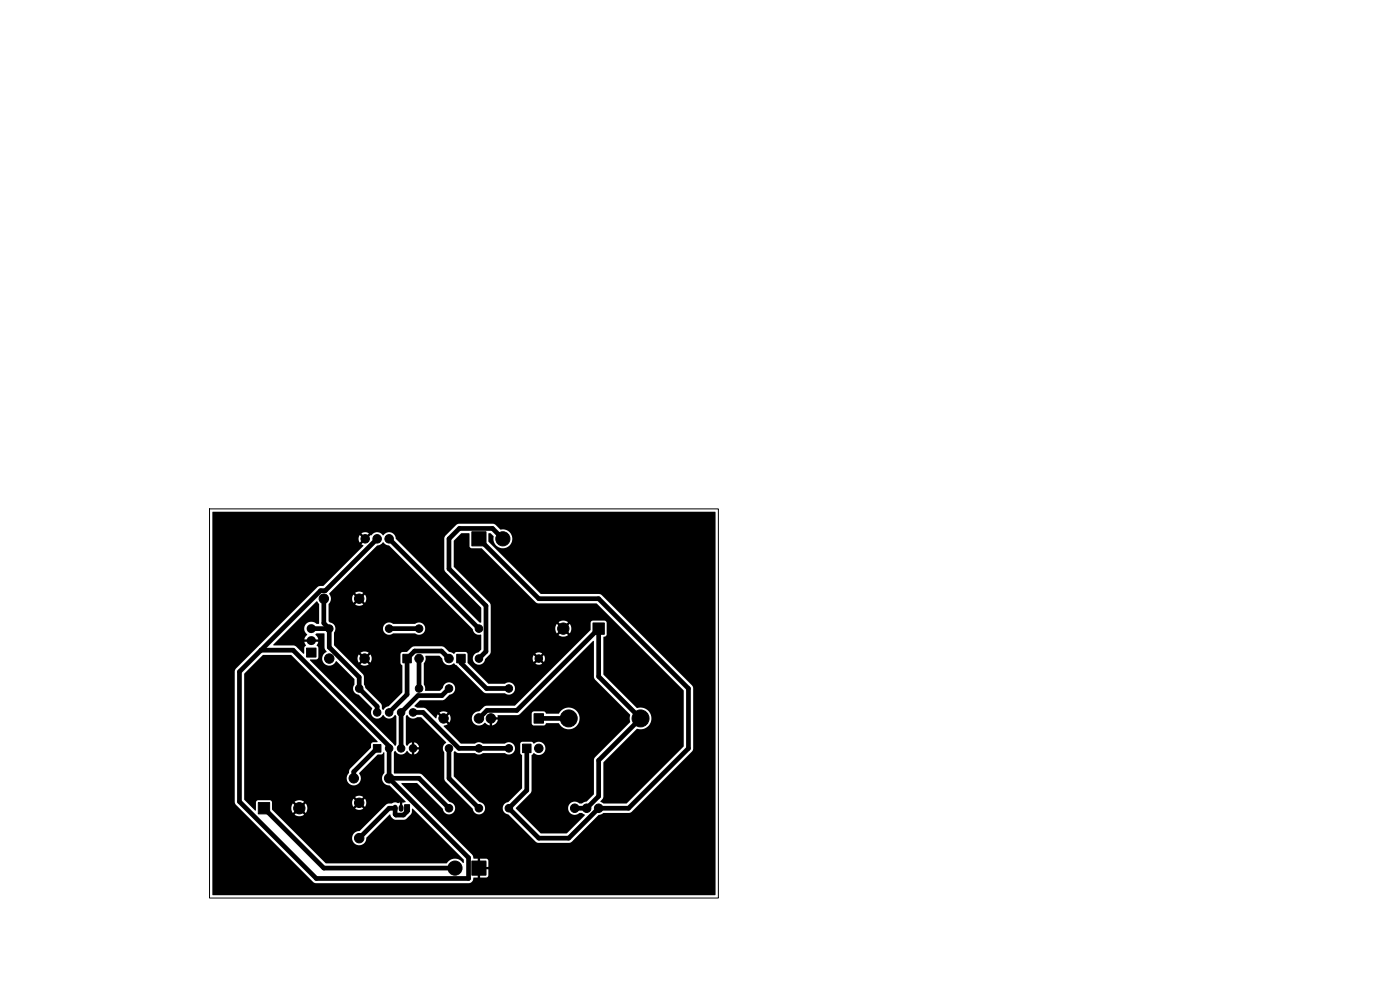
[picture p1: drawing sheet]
<svg xmlns="http://www.w3.org/2000/svg" width="297mm" height="210mm" viewBox="0 0 297 210" stroke-linecap="round" stroke-linejoin="round" font-family="sans-serif">
<path d="M44.4 108h108v82.5h-108z" fill="none" stroke="#000" stroke-width=".21"/>
<g fill="#000" stroke="#000" stroke-width=".21">
<path d="M100.1 112.8h3v3h-3zM65 137.5h2v1.9h-2zM96.9 138.8h1.8v1.8h-1.8zM125.8 132.2h2.4v2.3h-2.4zM79.2 157.9h1.6v1.7h-1.6zM85.5 138.8h1.8v1.8h-1.8zM110.9 157.9h1.8v1.7h-1.8zM113.3 151.4h2v2h-2zM54.8 170.3h2.4v2.3h-2.4zM85.8 170.7h1.1v1.5h-1.1zM100.1 182.6h3v3.1h-3z"/>
<circle cx="77.5" cy="114.3" r=".9"/>
<circle cx="80" cy="114.3" r=".9"/>
<circle cx="82.5" cy="114.3" r=".9"/>
<circle cx="106.7" cy="114.3" r="1.5"/>
<circle cx="68.7" cy="127" r="1"/>
<circle cx="69.8" cy="139.7" r="1"/>
<circle cx="69.8" cy="133.3" r=".8"/>
<circle cx="76.2" cy="127" r="1"/>
<circle cx="77.4" cy="139.7" r="1"/>
<circle cx="82.5" cy="133.3" r=".8"/>
<circle cx="88.9" cy="133.3" r=".8"/>
<circle cx="88.9" cy="139.7" r=".9"/>
<circle cx="95.2" cy="139.7" r=".9"/>
<circle cx="101.6" cy="139.7" r=".8"/>
<circle cx="101.6" cy="133.3" r=".8"/>
<circle cx="114.3" cy="139.7" r=".8"/>
<circle cx="119.5" cy="133.3" r="1.2"/>
<circle cx="76.2" cy="146" r=".8"/>
<circle cx="80" cy="151.1" r=".8"/>
<circle cx="82.5" cy="158.7" r=".8"/>
<circle cx="82.5" cy="151.1" r=".8"/>
<circle cx="85.1" cy="151.1" r=".8"/>
<circle cx="85.1" cy="158.7" r=".8"/>
<circle cx="87.6" cy="151.1" r=".8"/>
<circle cx="87.6" cy="158.7" r=".8"/>
<circle cx="88.9" cy="146" r=".8"/>
<circle cx="94.1" cy="152.4" r="1"/>
<circle cx="95.2" cy="146" r=".8"/>
<circle cx="95.2" cy="158.7" r=".8"/>
<circle cx="101.6" cy="152.4" r="1"/>
<circle cx="101.6" cy="158.7" r=".8"/>
<circle cx="104.1" cy="152.4" r="1"/>
<circle cx="107.9" cy="158.7" r=".8"/>
<circle cx="107.9" cy="146" r=".8"/>
<circle cx="114.3" cy="158.7" r=".9"/>
<circle cx="120.6" cy="152.4" r="1.8"/>
<circle cx="135.9" cy="152.4" r="1.8"/>
<circle cx="63.5" cy="171.4" r="1.2"/>
<circle cx="75" cy="165.1" r="1"/>
<circle cx="76.2" cy="177.8" r="1"/>
<circle cx="76.2" cy="170.3" r="1"/>
<circle cx="82.5" cy="165.1" r="1"/>
<circle cx="95.2" cy="171.4" r=".8"/>
<circle cx="101.6" cy="171.4" r=".8"/>
<circle cx="107.9" cy="171.4" r=".8"/>
<circle cx="121.9" cy="171.4" r=".9"/>
<circle cx="124.5" cy="171.4" r=".9"/>
<circle cx="127" cy="171.4" r=".9"/>
<circle cx="96.5" cy="184.1" r="1.5"/>
</g>
<path d="M83.8 171.2v.5M85.1 171.2v.5" fill="none" stroke="#000" stroke-width="1.1"/>
<path d="M66 135.9h.1M66 133.4h.1" fill="none" stroke="#000" stroke-width="1.9"/>
<g fill="none" stroke="#000" stroke-width="1">
<path d="M80 114.3l-11 11h-1l-17.2 17.2v27.5l16.3 16.4h32.3v-4.4l-16.9-16.9M82.5 114.3l19.1 19.1M101.6 114.3l12.7 12.7h12.7l19 19.1v12.7l-12.7 12.7h-6.3l-6.4 6.3h-6.3l-6.4-6.3 3.9-3.9v-8.8M106.7 114.3l-2.2-2.2h-7.1l-2.2 2.2v6.4l7.9 7.8v9.7l-1.5 1.5M55.4 137.9h6.8l20.3 20.4v6.8M66 133.4h3.8M68.7 127v5.2l1.1 1.2M69.8 133.4v3.9l6.4 6.3v2.5l3.8 3.8v1.2M82.5 133.4h6.4M88.9 139.7v6.4M95.2 139.7l-1.5-1.6h-5.7l-1.6 1.6v7.6l-3.9 3.8M97.8 139.7v.9l5.4 5.5h4.7"/>
<path d="M80 158.8l-5 4.9v1.4M87.6 151.1h2.2l7.6 7.7h10.5M95.2 146.1l-1.5 1.5h-5l-3.6 3.5v7.7M95.2 158.8v6.3l6.4 6.4M101.6 152.4l1.7-1.7h6.4l17.3-17.3v10.1l8.9 8.9-8.9 8.9v7.6l-2.5 2.6h-2.6M114.3 152.4h6.3M56 171.5l12.7 12.7h27.8M82.5 165.1h6.4l6.3 6.4M86.4 171.5v.6l-.8 .8h-1.6l-.2-.2v-1.2h-1.3l-6.3 6.3"/>
</g>
<path d="M45.1 108.6h106.7l-.1 81.3h-106.6v-47.4h4.7v27.6l.1 .4 16.7 16.7 .5 .2h32.4l.7-.4 .3-.8h.9v-1.3h.4v1.3l1.5-.1 .3-.3v-1.4h-1.3v-.5h1.3v-1.3l-.1-.3-.4-.1h-1.3v1.2h-.4v-1.2l-.9-.1-.4-.9-15-15 3.4-.1 5.5 5.5a1.31 1.31 0 0 0 1.3 1.1 1.31 1.31 0 0 0 1.3-1.3 1.31 1.31 0 0 0-1.3-1.3l-5.9-5.9-.5-.1h-5.3v-4.5l.2-.3a1.43 1.43 0 0 0 2.6 0l.4 .4 .6 .3v-.9h.5v.9h.2l.5-.4 .3-.6h-1v-.5h1l-.3-.6-.7-.4v.9h-.5v-.9l-.6 .3-.4 .4-.3-.3v-5.9l.3-.3a1.42 1.42 0 0 0 2.1 .4l.9 .1 5.3 5.4a1.38 1.38 0 0 0-.5 2l.2 6 5.9 6a1.31 1.31 0 0 0 1.4 1.1 1.31 1.31 0 0 0 1.2-1.3 1.31 1.31 0 0 0-1.2-1.3l-5.4-5.5v-5l.1-.2 .9 .4h3.5a1.37 1.37 0 0 0 1.7 0h4.6a1.31 1.31 0 0 0 1.8-.2 1.31 1.31 0 0 0 0-1.8 1.31 1.31 0 0 0-1.8-.1h-4.7a1.35 1.35 0 0 0-1.7 0h-3l-3.6-3.7 .9-.4-.8-.7 .4-.4 .7 .8a1.48 1.48 0 0 0 0-1.8l-.7 .8-.4-.4 .7-.8a1.49 1.49 0 0 0-1.7 .1l.8 .7-.4 .4-.7-.8-.4 .9-2.3-2.1-1.7-.2-.6-.4 1.2-1.1 4.9-.1 .4-.2 .9-.9a1.32 1.32 0 0 0 1.3-1.4 1.32 1.32 0 0 0-1.3-1.3 1.32 1.32 0 0 0-1.4 1.3l-.6 .5h-3.1v-.7l-.3-.6v-4.6a1.71 1.71 0 0 0 .4-1.5h2.9l.6 .6a1.49 1.49 0 0 0 .9 1.3 1.49 1.49 0 0 0 1.6-.3l6.4 6.2 .5 .2h3.9a1.32 1.32 0 0 0 1.8-.1 1.32 1.32 0 0 0 0-1.9 1.32 1.32 0 0 0-1.8-.1h-3.5l-4.4-4.3v-2l-.3-.3-2.1-.1-.6 .4-1-.4-.9-1-.5-.2h-6l-.5 .2-.9 1h-1l-.4 .4v2l.4 .5-.1 5.7-2.8 2.9-.6 .2-.6 .6-.3-.3v-.6l-.2-.5-3.3-3.2-.3-.8v-1.6l-.2-.5-3.3-3.4h2.1l.3 .9 .8-.8 .3 .4-.7 .7a1.48 1.48 0 0 0 1.7 0l-.7-.7 .3-.4 .8 .8 .2-.4v-.7l-.2-.7-.8 .8-.3-.4 .7-.7a1.48 1.48 0 0 0-1.7 0l.7 .7-.3 .4-.8-.8-.3 .9h-2.1l-2.8-2.8v-2.7l.3-.8h10a1.33 1.33 0 0 0 .8 1.1 1.33 1.33 0 0 0 1.4-.1h4.7a1.31 1.31 0 0 0 1.8-.2 1.31 1.31 0 0 0-.1-1.8 1.31 1.31 0 0 0-1.8-.1h-4.6a1.3 1.3 0 0 0-1.4-.1 1.3 1.3 0 0 0-.8 1.2h-10l-.1-.3a2.58 2.58 0 0 0-1.4-1.3v-3.6l.4-.7 .1-.5h4.5l.3 .9 .7-.8 .4 .4-.8 .7a1.48 1.48 0 0 0 1.8 0l-.8-.7 .4-.4 .7 .8 .2-.4 .1-.7-.3-.7-.7 .8-.4-.4 .8-.7a1.48 1.48 0 0 0-1.8 0l.8 .7-.4 .4-.7-.8-.3 .9h-4.5l-.4-1 10.2-10.3a1.45 1.45 0 0 0 1.2-.7l.8 .6 .6 .1 17.7 17.7a1.44 1.44 0 0 0 1.8 1.2v3.1l-.6 .7a1.32 1.32 0 0 0-1.2 1.3 1.32 1.32 0 0 0 1.3 1.3 1.32 1.32 0 0 0 1.3-1.2l10.1-.1 .2 .7 .7-.7 .4 .4-.7 .7 .7 .2 .7-.2-.7-.7 .4-.4 .7 .7a1.28 1.28 0 0 0 0-1.4l-.7 .7-.4-.4 .7-.7-.7-.2-.7 .2 .7 .7-.4 .4-.7-.7-.2 .7h-10l.9-.8 .2-.5v-5h13.7l.3 1 .8-.8 .4 .3-.8 .8a1.69 1.69 0 0 0 2 0l-.8-.8 .4-.3 .8 .8a1.69 1.69 0 0 0 0-2.1l-.8 .8-.4-.3 .8-.8-.9-.4-.7 .2-.4 .2 .8 .8-.4 .3-.8-.8-.3 1.1h-13.7l-.1-5.4-7.7-7.8v-5.5l1.6-1.6h1.6l.1 2.7 .1 .4 .4 .1h2.1l11.7 11.6 12.7 .1 18.4 18.4v12l-12 12h-5l-.6-.4 .6-1v-7.3l7.1-7.1a2.35 2.35 0 0 0 3.1-2.2 2.35 2.35 0 0 0-3.1-2.2l-7.1-7.1 .1-8a.54 .54 0 0 0 .6-.5v-2.5l-.1-.3-.4-.2-2.6 .1-.3 .3v1.7l-16 16h-6.2l-.4 .2-1 1a1.53 1.53 0 0 0-1.4 2.2 1.53 1.53 0 0 0 2.6 .2l1 .6v-1.1h.5v1.1l.8-.5h7.6l.4 .5h2.1l.6-.5h2.6a2.34 2.34 0 0 0 3.6 .8 2.34 2.34 0 0 0 0-3.6 2.34 2.34 0 0 0-3.6 .8h-2.6l-.5-.5h-2.2l-.4 .4v2.1h-7.6l.4-.8h-1v-.4h1v-.5h4.1l.6-.2 15.6-15.6 .2 8 7.6 7.7v1.6l-7.5 7.5-.2 .6v7.2l-1.5 1.5-1.1 .4h-.5a1.41 1.41 0 0 0-2 .1 1.41 1.41 0 0 0 0 1.9 1.41 1.41 0 0 0 2 .1h.6l.6 .4-3.9 3.9h-5.4l-5.3-5.3v-.1l3.2-3.5 .1-7.7 .4-.4a1.43 1.43 0 0 0 2.4-.5 1.43 1.43 0 0 0-1.5-1.9l-.8 .4-.6-.5-1.9 .1-.4 .2v2.2l.4 .4v7l-2.9 2.9a1.33 1.33 0 0 0-1.3 1.4 1.33 1.33 0 0 0 1.3 1.3l6 5.9 6.8 .1 .7-.3 5.6-5.6 1-.4h5.4l.5-.2 13-13.1 .2-.5v-12.7l-.4-.7-19-19.1-.7-.2h-12.3l-11.1-11.1v-1.7l.5-.1 .6 .6a2.04 2.04 0 0 0 1.8 2.6 2.04 2.04 0 0 0 2.2-2.3 2.04 2.04 0 0 0-2.6-1.7l-1-1-.5-.2h-7.4l-.4 .2-2.3 2.3-.2 .5v6.9l7.8 7.9v3.1l-.1 .1-.3-.1-17.7-17.7a1.46 1.46 0 0 0-1.1-1.4 1.46 1.46 0 0 0-1.6 .7 1.52 1.52 0 0 0-2.6 0l-.1-.1-.6 .7-.4-.4 .7-.7a1.39 1.39 0 0 0-1.6 0l.6 .7-.3 .4-.7-.7-.2 1 .2 .6 .7-.7 .3 .4-.6 .7 .4 .2v.1l-8.5 8.5h-.9l-.4 .3-17.3 17.2-.2 .7h-4.7zM51.8 142.9l4-4 6 .1 18.3 18.3-.1 .1-1.1 .2-.2 1.1-4.4 4.4-.3 .9a1.52 1.52 0 0 0 0 2.1 1.52 1.52 0 0 0 2.2 .1 1.52 1.52 0 0 0 0-2.2l3.9-3.9 1-.1 .3-.4 .1 .1v4.3a1.53 1.53 0 0 0-.3 1.7 1.53 1.53 0 0 0 1.5 .9l3.4 3.4-.2 .2h-.6v1h-.5v-1l-.4 .2a1.14 1.14 0 0 0-1.3 0l-.8 .1-.4 .2-5.6 5.6a1.53 1.53 0 0 0-1.6 1.5 1.53 1.53 0 0 0 1.6 1.5 1.53 1.53 0 0 0 1.4-1.6l4.9-4.9h.2l.2 .6 .7 .5h2.2l1.3-1.2 .3-1.2 10.9 10.8-.1 .8a2.19 2.19 0 0 0-3.6 0h-25.6l-11.4-11.3v-.3h4.1l.3 1 .8-.8 .4 .3-.8 .8a1.69 1.69 0 0 0 2 0l-.8-.8 .4-.3 .8 .8a1.69 1.69 0 0 0 0-2.1l-.8 .8-.4-.3 .6-.6h10.4l.3 .9 .7-.8 .4 .4-.8 .7a1.48 1.48 0 0 0 1.8 0l-.8-.7 .4-.4 .7 .8 .2-.4 .1-.7-.3-.7-.7 .8-.4-.4 .8-.7a1.48 1.48 0 0 0-1.8 0l.8 .7-.4 .4-.7-.8-.3 .9h-10.4l.2-.2-.1-.1a1.69 1.69 0 0 0-1.9 .1l.8 .8-.4 .3-.8-.8-.3 1.1h-4.1v-1.4l-.3-.3h-2.7l-.4 .3v1.7l-.1 .2-2.4-2.4zM58 136.7l9.2-9.2 .5 .7v4l-.5 .1a1.53 1.53 0 0 0-2.3 .1 1.53 1.53 0 0 0 .3 2.2l-.4 .5-.2 .5h.9l.1 .5h-1l.2 .6a.33 .33 0 0 1-.2 .5l-.1 1.4-.1 .1-1.9-1.7-4.4-.1zM66.9 134.5l.3-.1h1.6v3l.5 .8a1.57 1.57 0 0 0-.5 2.5 1.57 1.57 0 0 0 2.5-.5l3.9 3.8v1.2a1.35 1.35 0 0 0 .9 2.2l2.8 2.8a1.38 1.38 0 0 0 .4 2 1.38 1.38 0 0 0 2-.5 1.43 1.43 0 0 0 2.5 0l.3 .3v5.9l-.3 .3-18-18.1v-.2h1.3l.4-.4v-2.1l-.3-.5 .3-.8h-1v-.5h1z" fill="#000"/>
</svg>
